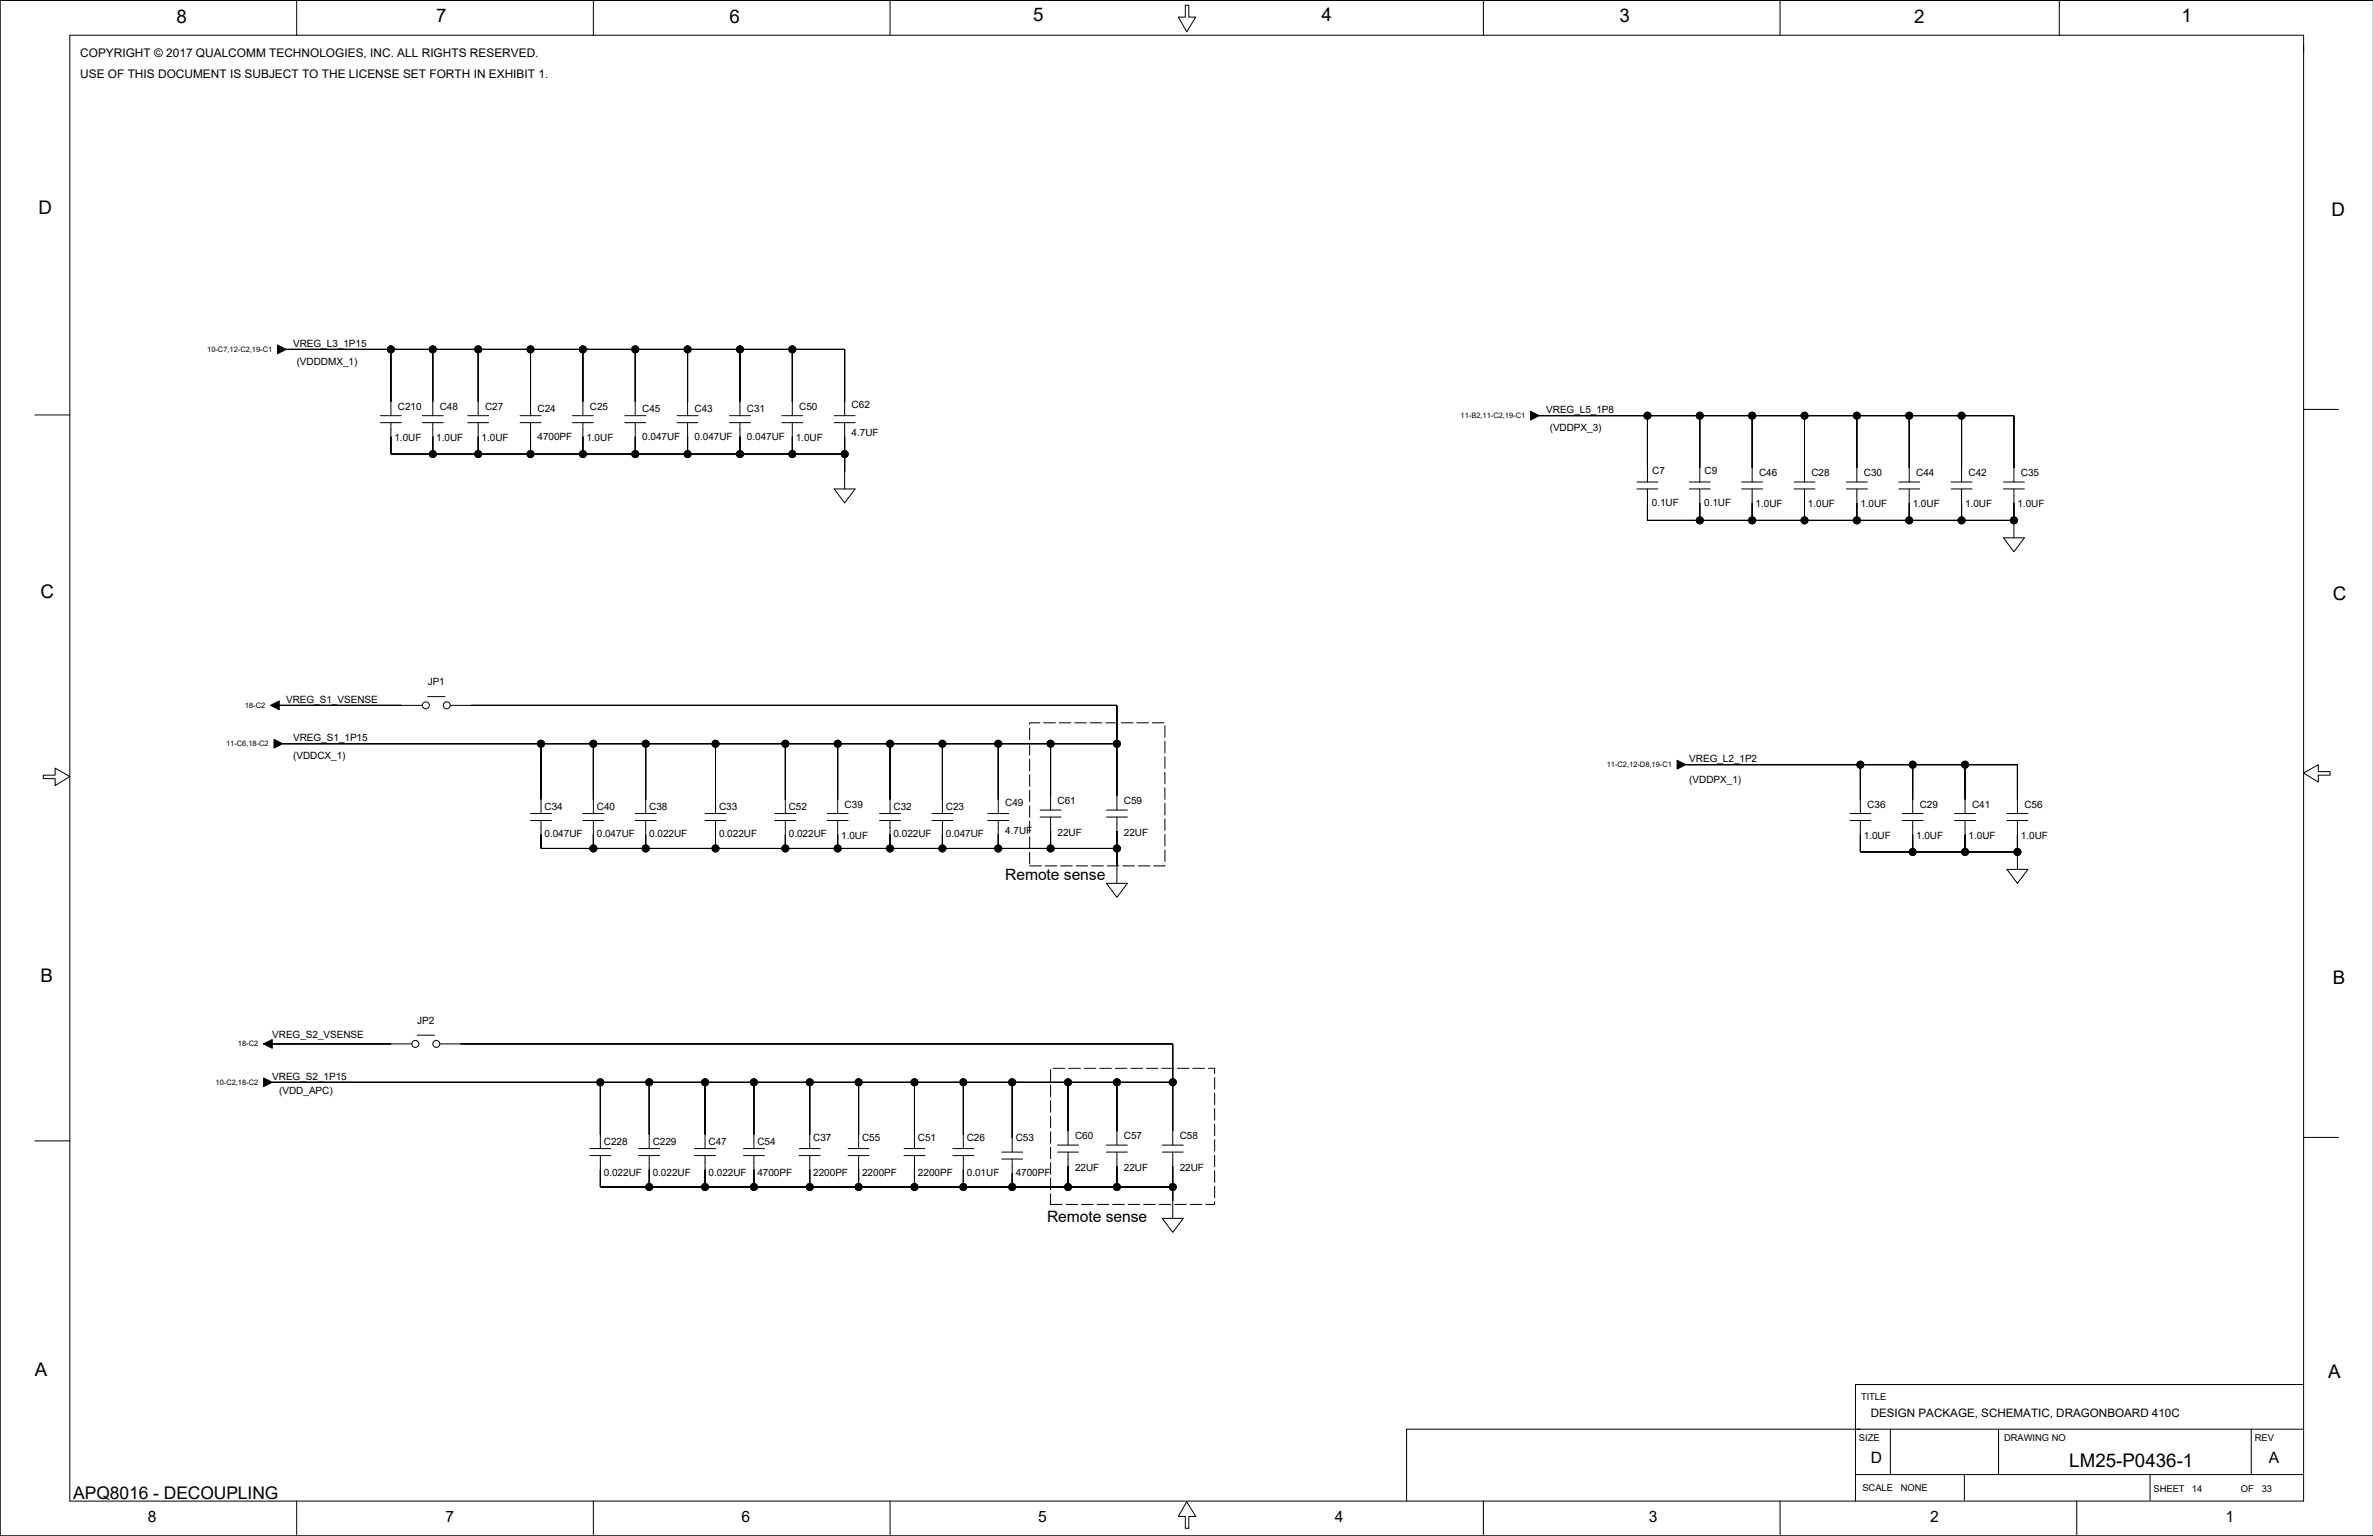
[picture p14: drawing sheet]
<svg xmlns="http://www.w3.org/2000/svg" width="863mm" height="559mm" viewBox="0 0 863 559" stroke-linecap="round" stroke-linejoin="round" font-family="sans-serif">
<defs><g id="words">
<g font-size="6.8">
<text x="64.2" y="8.2">8</text>
<text x="158.7" y="8">7</text>
<text x="265.4" y="8.2">6</text>
<text x="375.8" y="7.5">5</text>
<text x="480.7" y="7.5">4</text>
<text x="589.1" y="8">3</text>
<text x="696.3" y="8.2">2</text>
<text x="793.6" y="8">1</text>
<text x="14" y="77.8">D</text>
<text x="848.2" y="78.6">D</text>
<text x="14.7" y="217.5">C</text>
<text x="848.7" y="218.2">C</text>
<text x="14.7" y="357.1">B</text>
<text x="848.7" y="357.9">B</text>
<text x="12.7" y="500.6">A</text>
<text x="846.9" y="501.4">A</text>
<text x="752.8" y="533.8">LM25-P0436-1</text>
</g>
<text font-size="6.3" x="26.7" y="545.2">APQ8016 - DECOUPLING</text>
<g font-size="5.7">
<text x="365.7" y="320.1">Remote sense</text>
<text x="380.9" y="444.5">Remote sense</text>
<text x="680.6" y="532.1">D</text>
<text x="825.3" y="532.1">A</text>
<text x="53.8" y="553.7">8</text>
<text x="162" y="553.7">7</text>
<text x="269.7" y="553.7">6</text>
<text x="377.6" y="553.7">5</text>
<text x="485.5" y="553.7">4</text>
<text x="599.8" y="553.7">3</text>
<text x="702.1" y="553.7">2</text>
<text x="809.6" y="553.7">1</text>
</g>
<g font-size="4.3">
<text x="29.2" y="20.6">COPYRIGHT © 2017 QUALCOMM TECHNOLOGIES, INC. ALL RIGHTS RESERVED.</text>
<text x="29.2" y="28.4">USE OF THIS DOCUMENT IS SUBJECT TO THE LICENSE SET FORTH IN EXHIBIT 1.</text>
</g>
<text font-size="4.2" x="680.5" y="515.5">DESIGN PACKAGE, SCHEMATIC, DRAGONBOARD 410C</text>
<g font-size="3.6">
<text x="106.7" y="126.1">VREG_L3_1P15</text>
<text x="107.9" y="132.6">(VDDDMX_1)</text>
<text x="144.7" y="149.1">C210</text>
<text x="160" y="149.1">C48</text>
<text x="176.5" y="149.1">C27</text>
<text x="195.5" y="149.8">C24</text>
<text x="214.6" y="149.1">C25</text>
<text x="233.6" y="149.8">C45</text>
<text x="252.7" y="149.8">C43</text>
<text x="271.7" y="149.8">C31</text>
<text x="290.8" y="149.1">C50</text>
<text x="309.8" y="148.5">C62</text>
<text x="562.5" y="150.3">VREG_L5_1P8</text>
<text x="143.5" y="160.5">1.0UF</text>
<text x="158.7" y="160.5">1.0UF</text>
<text x="175.2" y="160.5">1.0UF</text>
<text x="195.5" y="159.9">4700PF</text>
<text x="213.3" y="160.5">1.0UF</text>
<text x="233.6" y="159.9">0.047UF</text>
<text x="252.7" y="159.9">0.047UF</text>
<text x="271.7" y="159.9">0.047UF</text>
<text x="289.5" y="160.5">1.0UF</text>
<text x="309.8" y="158.7">4.7UF</text>
<text x="563.8" y="156.7">(VDDPX_3)</text>
<text x="601" y="172.6">C7</text>
<text x="620.1" y="172.6">C9</text>
<text x="639.9" y="173.2">C46</text>
<text x="659" y="173.2">C28</text>
<text x="678" y="173.2">C30</text>
<text x="697.1" y="173.2">C44</text>
<text x="716.1" y="173.2">C42</text>
<text x="735.2" y="173.2">C35</text>
<text x="600.9" y="184">0.1UF</text>
<text x="619.9" y="184">0.1UF</text>
<text x="638.7" y="184.6">1.0UF</text>
<text x="657.7" y="184.6">1.0UF</text>
<text x="676.8" y="184.6">1.0UF</text>
<text x="695.8" y="184.6">1.0UF</text>
<text x="714.8" y="184.6">1.0UF</text>
<text x="733.9" y="184.6">1.0UF</text>
<text x="155.6" y="249.4">JP1</text>
<text x="104.1" y="255.7">VREG_S1_VSENSE</text>
<text x="106.7" y="269.7">VREG_S1_1P15</text>
<text x="106.7" y="276.1">(VDDCX_1)</text>
<text x="614.5" y="277.2">VREG_L2_1P2</text>
<text x="614.5" y="285">(VDDPX_1)</text>
<text x="307.3" y="293.8">C39</text>
<text x="365.7" y="293.2">C49</text>
<text x="384.7" y="292.5">C61</text>
<text x="408.8" y="292.5">C59</text>
<text x="679.3" y="293.8">C36</text>
<text x="698.3" y="293.8">C29</text>
<text x="717.4" y="293.8">C41</text>
<text x="736.4" y="293.8">C56</text>
<text x="198.1" y="294.5">C34</text>
<text x="217.1" y="294.5">C40</text>
<text x="236.2" y="294.5">C38</text>
<text x="261.6" y="294.5">C33</text>
<text x="287" y="294.5">C52</text>
<text x="325" y="294.5">C32</text>
<text x="344.1" y="294.5">C23</text>
<text x="198.1" y="304.7">0.047UF</text>
<text x="217.1" y="304.7">0.047UF</text>
<text x="236.2" y="304.7">0.022UF</text>
<text x="261.6" y="304.7">0.022UF</text>
<text x="287" y="304.7">0.022UF</text>
<text x="306" y="305.2">1.0UF</text>
<text x="325" y="304.7">0.022UF</text>
<text x="344.1" y="304.7">0.047UF</text>
<text x="365.7" y="303.4">4.7UF</text>
<text x="384.7" y="304">22UF</text>
<text x="408.8" y="304">22UF</text>
<text x="678" y="305.2">1.0UF</text>
<text x="697.1" y="305.2">1.0UF</text>
<text x="716.1" y="305.2">1.0UF</text>
<text x="735.2" y="305.2">1.0UF</text>
<text x="99" y="377.7">VREG_S2_VSENSE</text>
<text x="151.8" y="372.5">JP2</text>
<text x="99" y="392.9">VREG_S2_1P15</text>
<text x="101.6" y="398">(VDD_APC)</text>
<text x="219.7" y="416.4">C228</text>
<text x="237.4" y="416.4">C229</text>
<text x="257.8" y="416.4">C47</text>
<text x="275.5" y="416.4">C54</text>
<text x="295.8" y="415.1">C37</text>
<text x="313.6" y="415.1">C55</text>
<text x="333.9" y="415.1">C51</text>
<text x="351.7" y="415.1">C26</text>
<text x="369.5" y="415.1">C53</text>
<text x="391.1" y="414.4">C60</text>
<text x="408.8" y="414.4">C57</text>
<text x="429.2" y="414.4">C58</text>
<text x="391.1" y="425.9">22UF</text>
<text x="408.8" y="425.9">22UF</text>
<text x="429.2" y="425.9">22UF</text>
<text x="219.7" y="427.8">0.022UF</text>
<text x="237.4" y="427.8">0.022UF</text>
<text x="257.8" y="427.8">0.022UF</text>
<text x="275.5" y="427.8">4700PF</text>
<text x="295.8" y="427.8">2200PF</text>
<text x="313.6" y="427.8">2200PF</text>
<text x="333.9" y="427.8">2200PF</text>
<text x="351.7" y="427.8">0.01UF</text>
<text x="369.5" y="427.8">4700PF</text>
</g>
<g font-size="3.4">
<text x="677" y="509.3">TITLE</text>
<text x="676.2" y="524.3">SIZE</text>
<text x="729.1" y="524.3">DRAWING NO</text>
<text x="820.2" y="524.3">REV</text>
<text x="677.5" y="542.6">SCALE</text>
<text x="691.4" y="542.6">NONE</text>
<text x="783.4" y="542.8">SHEET</text>
<text x="797.4" y="542.8">14</text>
<text x="815.2" y="542.8">OF</text>
<text x="822.8" y="542.8">33</text>
</g>
<g font-size="2.7">
<text x="75.4" y="127.9">10-C7,12-C2,19-C1</text>
<text x="531.4" y="152">11-B2,11-C2,19-C1</text>
<text x="89.1" y="257.4">18-C2</text>
<text x="82.2" y="271.4">11-C6,18-C2</text>
<text x="584.5" y="279">11-C2,12-D8,19-C1</text>
<text x="86.6" y="380.6">18-C2</text>
<text x="78.4" y="394.6">10-C2,18-C2</text>
</g>
</g></defs>
<g fill="none" stroke="#000" stroke-width=".36">
<path d="M25.4 12.8h812.6v533.3h-812.6zM107.9 .1v12.7M215.9 .1v12.7M323.8 .1v12.7M431.2 1.9h1.3v4.3h2.5l-3.3 5.4-3-5.4h2.5zM539.6 .1v12.7M647.6 .1v12.7M749.1 .1v12.7M104.1 127.1h.1M104.1 127.1h203.2v24.1M142.2 127.1v24.1M157.4 127.1v24.1"/>
<path d="M174 127.1v24.1M193 127.1v24.1M212 127.1v24.1M231.1 127.1v24.1M250.1 127.1v24.1M269.2 127.1v24.1M288.2 127.1v24.1M12.7 151h12.7M138.4 153.8h7.6M138.4 151.2h7.6M142.2 153.8v11.4h165.1M153.6 153.8h7.7"/>
<path d="M153.6 151.2h7.7M157.4 153.8v11.4M170.1 153.8h7.7M170.1 151.2h7.7M174 153.8v11.4M189.2 153.8h7.6M189.2 151.2h7.6M193 153.8v11.4M208.2 153.8h7.7M208.2 151.2h7.7M212 153.8v11.4M227.3 153.8h7.6"/>
<path d="M227.3 151.2h7.6M231.1 153.8v11.4M246.3 153.8h7.6M246.3 151.2h7.6M250.1 153.8v11.4M265.4 153.8h7.6M265.4 151.2h7.6M269.2 153.8v11.4M284.4 153.8h7.6M284.4 151.2h7.6M288.2 153.8v11.4M303.5 153.8h7.6"/>
<path d="M303.5 151.2h7.6M307.3 153.8v24.1M559.9 151.2h172.7v24.1M559.9 151.2h.1M599.3 151.2v24.1M618.3 151.2v24.1M637.4 151.2v24.1M656.4 151.2v24.1M675.5 151.2v24.1M694.5 151.2v24.1M713.6 151.2v24.1M838 148.9h12.7"/>
<path d="M303.5 177.9h7.6l-3.8 5.1zM595.5 177.9h7.6M595.5 175.3h7.6M599.3 177.9v11.4h133.3M614.5 177.9h7.7M614.5 175.3h7.7M618.3 177.9v11.4M633.6 177.9h7.6M633.6 175.3h7.6M637.4 177.9v11.4M652.6 177.9h7.6M652.6 175.3h7.6"/>
<path d="M656.4 177.9v11.4M671.7 177.9h7.6M671.7 175.3h7.6M675.5 177.9v11.4M690.7 177.9h7.6M690.7 175.3h7.6M694.5 177.9v11.4M709.8 177.9h7.6M709.8 175.3h7.6M713.6 177.9v11.4M728.8 177.9h7.6M728.8 175.3h7.6"/>
<path d="M732.6 177.9v17.8M728.8 195.7h7.6l-3.8 5zM732.6 189.3h.1M101.6 256.6h.1M101.6 256.6h52M155.5 253.4h6.4M163.8 256.6h242.5v38.1M102.8 270.6h.1M102.8 270.6h303.5M196.8 270.6v25.4M215.9 270.6v25.4M234.9 270.6v25.4"/>
<path d="M260.3 270.6v25.4M285.7 270.6v25.4M304.7 270.6v25.4M323.8 270.6v25.4M342.8 270.6v25.4M363.1 270.6v25.4M382.2 270.6v24.1M613.3 278.2h120.6v17.8M613.3 278.2h.1M676.8 278.2v17.8M695.8 278.2v17.8M714.8 278.2v17.8"/>
<path d="M15.7 282h4.4v-2.5l5.3 3-5.3 3.3v-2.5h-4.4zM193 298.5h7.6M193 296h7.6M196.8 298.5v10.2h209.5M212 298.5h7.7M212 296h7.7M215.9 298.5v10.2M231.1 298.5h7.6M231.1 296h7.6M234.9 298.5v10.2M256.5 298.5h7.6M256.5 296h7.6"/>
<path d="M260.3 298.5v10.2M281.9 298.5h7.6M281.9 296h7.6M285.7 298.5v10.2M300.9 298.5h7.6M300.9 296h7.6M304.7 298.5v10.2M320 298.5h7.6M320 296h7.6M323.8 298.5v10.2M339 298.5h7.6M339 296h7.6"/>
<path d="M342.8 298.5v10.2M359.3 298.5h7.6M359.3 296h7.6M363.1 298.5v10.2M378.4 297.2h7.6M378.4 294.7h7.6M382.2 297.2v11.5M402.5 297.2h7.6M402.5 294.7h7.6M406.3 297.2v24.2M672.9 298.5h7.7M672.9 296h7.7"/>
<path d="M676.8 298.5v11.4h57.1M692 298.5h7.6M692 296h7.6M695.8 298.5v11.4M711 298.5h7.7M711 296h7.7M714.8 298.5v11.4M730.1 298.5h7.6M730.1 296h7.6M733.9 298.5v17.8M838 281.2l5.3-3v2.5h4.4v1.3h-4.4v2.5zM730.1 316.3h7.6l-3.8 5.1z"/>
<path d="M733.9 309.9h.1M402.5 321.4h7.6l-3.8 5zM99 379.8h.1M99 379.8h50.8M151.7 376.6h6.4M160 379.8h266.6v36.8M99 393.7h.1M99 393.7h327.6M218.4 393.7v24.2M236.2 393.7v24.2M256.5 393.7v24.2M274.3 393.7v24.2"/>
<path d="M294.6 393.7v24.2M312.3 393.7v24.2M332.7 393.7v24.2M350.4 393.7v24.2M368.2 393.7v25.4M388.5 393.7v22.9M406.3 393.7v22.9M12.7 415.1h12.7M214.6 417.9h7.6M232.4 417.9h7.6M252.7 417.9h7.6M270.4 417.9h7.7"/>
<path d="M290.8 417.9h7.6M308.5 417.9h7.7M328.9 417.9h7.6M346.6 417.9h7.6M364.4 419.1h7.6M384.7 419.1h7.6M384.7 416.6h7.6M388.5 419.1v12.7M402.5 419.1h7.6M402.5 416.6h7.6M406.3 419.1v12.7M422.8 419.1h7.6"/>
<path d="M422.8 416.6h7.6M426.6 419.1v24.2M838 413.8h12.7M214.6 420.4h7.6M218.4 420.4v11.4h208.2M232.4 420.4h7.6M236.2 420.4v11.4M252.7 420.4h7.6M256.5 420.4v11.4M270.4 420.4h7.7M274.3 420.4v11.4M290.8 420.4h7.6"/>
<path d="M294.6 420.4v11.4M308.5 420.4h7.7M312.3 420.4v11.4M328.9 420.4h7.6M332.7 420.4v11.4M346.6 420.4h7.6M350.4 420.4v11.4M364.4 421.7h7.6M368.2 421.7v10.1M422.8 443.3h7.6l-3.8 5zM687.7 519.9v16.6M727 519.9v16.6"/>
<path d="M819 519.9v16.6M838 503.7h-163v42.4M838 519.9h-326.3v26.2M675 536.5h163M714.6 536.5v9.3M782.1 536.5v9.3M107.9 546.1v12.2M215.9 546.1v12.2M298.4 558.8h.1M323.8 546.1v12.2M355.5 558.8h.1M431.7 546.4l3.3 5.3h-2.5v4.3h-1.3v-4.3h-2.5z"/>
<path d="M444.4 558.8h.1M539.6 546.1v12.2M539.6 558.8h.1M647.6 546.1v12.2M755.5 546.1v12.2M863.3 558.8h-863.3v-558.7h863.3h-863.3v558.7"/>
<circle cx="142.2" cy="127.1" r="1.27"/>
<circle cx="157.4" cy="127.1" r="1.27"/>
<circle cx="174" cy="127.1" r="1.27"/>
<circle cx="193" cy="127.1" r="1.27"/>
<circle cx="212" cy="127.1" r="1.27"/>
<circle cx="231.1" cy="127.1" r="1.27"/>
<circle cx="250.1" cy="127.1" r="1.27"/>
<circle cx="269.2" cy="127.1" r="1.27"/>
<circle cx="288.2" cy="127.1" r="1.27"/>
<circle cx="599.3" cy="151.2" r="1.27"/>
<circle cx="618.3" cy="151.2" r="1.27"/>
<circle cx="637.4" cy="151.2" r="1.27"/>
<circle cx="656.4" cy="151.2" r="1.27"/>
<circle cx="675.5" cy="151.2" r="1.27"/>
<circle cx="694.5" cy="151.2" r="1.27"/>
<circle cx="713.6" cy="151.2" r="1.27"/>
<circle cx="157.4" cy="165.2" r="1.27"/>
<circle cx="174" cy="165.2" r="1.27"/>
<circle cx="193" cy="165.2" r="1.27"/>
<circle cx="212" cy="165.2" r="1.27"/>
<circle cx="231.1" cy="165.2" r="1.27"/>
<circle cx="250.1" cy="165.2" r="1.27"/>
<circle cx="269.2" cy="165.2" r="1.27"/>
<circle cx="288.2" cy="165.2" r="1.27"/>
<circle cx="307.3" cy="165.2" r="1.27"/>
<circle cx="618.3" cy="189.3" r="1.27"/>
<circle cx="637.4" cy="189.3" r="1.27"/>
<circle cx="656.4" cy="189.3" r="1.27"/>
<circle cx="675.5" cy="189.3" r="1.27"/>
<circle cx="694.5" cy="189.3" r="1.27"/>
<circle cx="713.6" cy="189.3" r="1.27"/>
<circle cx="732.6" cy="189.3" r="1.27"/>
<circle cx="154.9" cy="256.6" r="1.27"/>
<circle cx="162.5" cy="256.6" r="1.27"/>
<circle cx="196.8" cy="270.6" r="1.27"/>
<circle cx="215.9" cy="270.6" r="1.27"/>
<circle cx="234.9" cy="270.6" r="1.27"/>
<circle cx="260.3" cy="270.6" r="1.27"/>
<circle cx="285.7" cy="270.6" r="1.27"/>
<circle cx="304.7" cy="270.6" r="1.27"/>
<circle cx="323.8" cy="270.6" r="1.27"/>
<circle cx="342.8" cy="270.6" r="1.27"/>
<circle cx="363.1" cy="270.6" r="1.27"/>
<circle cx="382.2" cy="270.6" r="1.27"/>
<circle cx="406.3" cy="270.6" r="1.27"/>
<circle cx="676.8" cy="278.2" r="1.27"/>
<circle cx="695.8" cy="278.2" r="1.27"/>
<circle cx="714.8" cy="278.2" r="1.27"/>
<circle cx="215.9" cy="308.7" r="1.27"/>
<circle cx="234.9" cy="308.7" r="1.27"/>
<circle cx="260.3" cy="308.7" r="1.27"/>
<circle cx="285.7" cy="308.7" r="1.27"/>
<circle cx="304.7" cy="308.7" r="1.27"/>
<circle cx="323.8" cy="308.7" r="1.27"/>
<circle cx="342.8" cy="308.7" r="1.27"/>
<circle cx="363.1" cy="308.7" r="1.27"/>
<circle cx="382.2" cy="308.7" r="1.27"/>
<circle cx="406.3" cy="308.7" r="1.27"/>
<circle cx="695.8" cy="309.9" r="1.27"/>
<circle cx="714.8" cy="309.9" r="1.27"/>
<circle cx="733.9" cy="309.9" r="1.27"/>
<circle cx="151.1" cy="379.8" r="1.27"/>
<circle cx="158.7" cy="379.8" r="1.27"/>
<circle cx="218.4" cy="393.7" r="1.27"/>
<circle cx="236.2" cy="393.7" r="1.27"/>
<circle cx="256.5" cy="393.7" r="1.27"/>
<circle cx="274.3" cy="393.7" r="1.27"/>
<circle cx="294.6" cy="393.7" r="1.27"/>
<circle cx="312.3" cy="393.7" r="1.27"/>
<circle cx="332.7" cy="393.7" r="1.27"/>
<circle cx="350.4" cy="393.7" r="1.27"/>
<circle cx="368.2" cy="393.7" r="1.27"/>
<circle cx="388.5" cy="393.7" r="1.27"/>
<circle cx="406.3" cy="393.7" r="1.27"/>
<circle cx="426.6" cy="393.7" r="1.27"/>
<circle cx="236.2" cy="431.8" r="1.27"/>
<circle cx="256.5" cy="431.8" r="1.27"/>
<circle cx="274.3" cy="431.8" r="1.27"/>
<circle cx="294.6" cy="431.8" r="1.27"/>
<circle cx="312.3" cy="431.8" r="1.27"/>
<circle cx="332.7" cy="431.8" r="1.27"/>
<circle cx="350.4" cy="431.8" r="1.27"/>
<circle cx="368.2" cy="431.8" r="1.27"/>
<circle cx="388.5" cy="431.8" r="1.27"/>
<circle cx="406.3" cy="431.8" r="1.27"/>
<circle cx="426.6" cy="431.8" r="1.27"/>
</g>
<g fill="#000" stroke="#000" stroke-width=".36">
<path d="M100.9 125.5l3.2 1.6-3.2 1.6z" fill-rule="evenodd"/>
<path d="M142.2 127.1v19z" fill-rule="evenodd"/>
<path d="M104.1 127.1h38.1z" fill-rule="evenodd"/>
<path d="M157.4 127.1v19z" fill-rule="evenodd"/>
<path d="M142.2 127.1h15.2z" fill-rule="evenodd"/>
<path d="M157.4 127.1h16.6z" fill-rule="evenodd"/>
<path d="M174 127.1v19z" fill-rule="evenodd"/>
<path d="M193 127.1v19z" fill-rule="evenodd"/>
<path d="M174 127.1h19z" fill-rule="evenodd"/>
<path d="M212 127.1v19z" fill-rule="evenodd"/>
<path d="M193 127.1h19z" fill-rule="evenodd"/>
<path d="M231.1 127.1v19z" fill-rule="evenodd"/>
<path d="M212 127.1h19.1z" fill-rule="evenodd"/>
<path d="M250.1 127.1v19z" fill-rule="evenodd"/>
<path d="M231.1 127.1h19z" fill-rule="evenodd"/>
<path d="M269.2 127.1v19z" fill-rule="evenodd"/>
<path d="M250.1 127.1h19.1z" fill-rule="evenodd"/>
<path d="M288.2 127.1v19z" fill-rule="evenodd"/>
<path d="M269.2 127.1h19z" fill-rule="evenodd"/>
<path d="M307.3 127.1v19z" fill-rule="evenodd"/>
<path d="M288.2 127.1h19.1z" fill-rule="evenodd"/>
<path d="M142.2 158.8v6.4z" fill-rule="evenodd"/>
<path d="M157.4 158.8v6.4z" fill-rule="evenodd"/>
<path d="M174 158.8v6.4z" fill-rule="evenodd"/>
<path d="M193 158.8v6.4z" fill-rule="evenodd"/>
<path d="M212 158.8v6.4z" fill-rule="evenodd"/>
<path d="M231.1 158.8v6.4z" fill-rule="evenodd"/>
<path d="M250.1 158.8v6.4z" fill-rule="evenodd"/>
<path d="M269.2 158.8v6.4z" fill-rule="evenodd"/>
<path d="M288.2 158.8v6.4z" fill-rule="evenodd"/>
<path d="M307.3 158.8v6.4z" fill-rule="evenodd"/>
<path d="M556.8 149.6l3.1 1.6-3.1 1.6z" fill-rule="evenodd"/>
<path d="M559.9 151.2h39.4z" fill-rule="evenodd"/>
<path d="M599.3 151.2v19.1z" fill-rule="evenodd"/>
<path d="M618.3 151.2v19.1z" fill-rule="evenodd"/>
<path d="M599.3 151.2h19z" fill-rule="evenodd"/>
<path d="M618.3 151.2h19.1z" fill-rule="evenodd"/>
<path d="M637.4 151.2v19.1z" fill-rule="evenodd"/>
<path d="M656.4 151.2v19.1z" fill-rule="evenodd"/>
<path d="M637.4 151.2h19z" fill-rule="evenodd"/>
<path d="M675.5 151.2v19.1z" fill-rule="evenodd"/>
<path d="M656.4 151.2h19.1z" fill-rule="evenodd"/>
<path d="M694.5 151.2v19.1z" fill-rule="evenodd"/>
<path d="M675.5 151.2h19z" fill-rule="evenodd"/>
<path d="M694.5 151.2h19.1z" fill-rule="evenodd"/>
<path d="M713.6 151.2v19.1z" fill-rule="evenodd"/>
<path d="M713.6 151.2h19z" fill-rule="evenodd"/>
<path d="M732.6 151.2v19.1z" fill-rule="evenodd"/>
<path d="M142.2 165.2h15.2z" fill-rule="evenodd"/>
<path d="M157.4 165.2h16.6z" fill-rule="evenodd"/>
<path d="M174 165.2h19z" fill-rule="evenodd"/>
<path d="M193 165.2h19z" fill-rule="evenodd"/>
<path d="M212 165.2h19.1z" fill-rule="evenodd"/>
<path d="M231.1 165.2h19z" fill-rule="evenodd"/>
<path d="M250.1 165.2h19.1z" fill-rule="evenodd"/>
<path d="M269.2 165.2h19z" fill-rule="evenodd"/>
<path d="M307.3 165.2v6.3z" fill-rule="evenodd"/>
<path d="M288.2 165.2h19.1z" fill-rule="evenodd"/>
<path d="M599.3 183v6.3z" fill-rule="evenodd"/>
<path d="M599.3 189.3h19z" fill-rule="evenodd"/>
<path d="M618.3 183v6.3z" fill-rule="evenodd"/>
<path d="M618.3 189.3h19.1z" fill-rule="evenodd"/>
<path d="M637.4 183v6.3z" fill-rule="evenodd"/>
<path d="M637.4 189.3h19z" fill-rule="evenodd"/>
<path d="M656.4 183v6.3z" fill-rule="evenodd"/>
<path d="M656.4 189.3h19.1z" fill-rule="evenodd"/>
<path d="M675.5 183v6.3z" fill-rule="evenodd"/>
<path d="M675.5 189.3h19z" fill-rule="evenodd"/>
<path d="M694.5 183v6.3z" fill-rule="evenodd"/>
<path d="M713.6 183v6.3z" fill-rule="evenodd"/>
<path d="M694.5 189.3h19.1z" fill-rule="evenodd"/>
<path d="M732.6 183v6.3z" fill-rule="evenodd"/>
<path d="M713.6 189.3h19z" fill-rule="evenodd"/>
<path d="M98.4 256.6l3.2-1.6v3.2z" fill-rule="evenodd"/>
<path d="M101.6 256.6h44.4z" fill-rule="evenodd"/>
<path d="M171.4 256.6h234.9z" fill-rule="evenodd"/>
<path d="M406.3 256.6v14z" fill-rule="evenodd"/>
<path d="M99.7 269l3.1 1.6-3.1 1.6z" fill-rule="evenodd"/>
<path d="M196.8 270.6v20.3z" fill-rule="evenodd"/>
<path d="M102.8 270.6h94z" fill-rule="evenodd"/>
<path d="M215.9 270.6v20.3z" fill-rule="evenodd"/>
<path d="M196.8 270.6h19.1z" fill-rule="evenodd"/>
<path d="M215.9 270.6h19z" fill-rule="evenodd"/>
<path d="M234.9 270.6v20.3z" fill-rule="evenodd"/>
<path d="M260.3 270.6v20.3z" fill-rule="evenodd"/>
<path d="M234.9 270.6h25.4z" fill-rule="evenodd"/>
<path d="M260.3 270.6h25.4z" fill-rule="evenodd"/>
<path d="M285.7 270.6v20.3z" fill-rule="evenodd"/>
<path d="M304.7 270.6v20.3z" fill-rule="evenodd"/>
<path d="M285.7 270.6h19z" fill-rule="evenodd"/>
<path d="M323.8 270.6v20.3z" fill-rule="evenodd"/>
<path d="M304.7 270.6h19.1z" fill-rule="evenodd"/>
<path d="M342.8 270.6v20.3z" fill-rule="evenodd"/>
<path d="M323.8 270.6h19z" fill-rule="evenodd"/>
<path d="M363.1 270.6v20.3z" fill-rule="evenodd"/>
<path d="M342.8 270.6h20.3z" fill-rule="evenodd"/>
<path d="M382.2 270.6v19z" fill-rule="evenodd"/>
<path d="M363.1 270.6h19.1z" fill-rule="evenodd"/>
<path d="M406.3 270.6v19z" fill-rule="evenodd"/>
<path d="M382.2 270.6h24.1z" fill-rule="evenodd"/>
<path d="M610.1 276.6l3.2 1.6-3.2 1.6z" fill-rule="evenodd"/>
<path d="M613.3 278.2h63.5z" fill-rule="evenodd"/>
<path d="M676.8 278.2v12.7z" fill-rule="evenodd"/>
<path d="M676.8 278.2h19z" fill-rule="evenodd"/>
<path d="M695.8 278.2v12.7z" fill-rule="evenodd"/>
<path d="M695.8 278.2h19z" fill-rule="evenodd"/>
<path d="M714.8 278.2v12.7z" fill-rule="evenodd"/>
<path d="M733.9 278.2v12.7z" fill-rule="evenodd"/>
<path d="M714.8 278.2h19.1z" fill-rule="evenodd"/>
<path d="M196.8 303.6v5.1z" fill-rule="evenodd"/>
<path d="M215.9 303.6v5.1z" fill-rule="evenodd"/>
<path d="M196.8 308.7h19.1z" fill-rule="evenodd"/>
<path d="M234.9 303.6v5.1z" fill-rule="evenodd"/>
<path d="M215.9 308.7h19z" fill-rule="evenodd"/>
<path d="M234.9 308.7h25.4z" fill-rule="evenodd"/>
<path d="M260.3 303.6v5.1z" fill-rule="evenodd"/>
<path d="M260.3 308.7h25.4z" fill-rule="evenodd"/>
<path d="M285.7 303.6v5.1z" fill-rule="evenodd"/>
<path d="M285.7 308.7h19z" fill-rule="evenodd"/>
<path d="M304.7 303.6v5.1z" fill-rule="evenodd"/>
<path d="M304.7 308.7h19.1z" fill-rule="evenodd"/>
<path d="M323.8 303.6v5.1z" fill-rule="evenodd"/>
<path d="M323.8 308.7h19z" fill-rule="evenodd"/>
<path d="M342.8 303.6v5.1z" fill-rule="evenodd"/>
<path d="M363.1 303.6v5.1z" fill-rule="evenodd"/>
<path d="M342.8 308.7h20.3z" fill-rule="evenodd"/>
<path d="M363.1 308.7h19.1z" fill-rule="evenodd"/>
<path d="M382.2 302.3v6.4z" fill-rule="evenodd"/>
<path d="M382.2 308.7h24.1z" fill-rule="evenodd"/>
<path d="M406.3 308.7v6.3z" fill-rule="evenodd"/>
<path d="M406.3 302.3v6.4z" fill-rule="evenodd"/>
<path d="M676.8 303.6v6.3z" fill-rule="evenodd"/>
<path d="M676.8 309.9h19z" fill-rule="evenodd"/>
<path d="M695.8 303.6v6.3z" fill-rule="evenodd"/>
<path d="M714.8 303.6v6.3z" fill-rule="evenodd"/>
<path d="M695.8 309.9h19z" fill-rule="evenodd"/>
<path d="M733.9 303.6v6.3z" fill-rule="evenodd"/>
<path d="M714.8 309.9h19.1z" fill-rule="evenodd"/>
<path d="M95.9 379.8l3.1-1.6v3.2z" fill-rule="evenodd"/>
<path d="M99 379.8h43.2z" fill-rule="evenodd"/>
<path d="M167.6 379.8h259z" fill-rule="evenodd"/>
<path d="M426.6 379.8v13.9z" fill-rule="evenodd"/>
<path d="M95.9 392.1l3.1 1.6-3.1 1.6z" fill-rule="evenodd"/>
<path d="M218.4 393.7v19.1z" fill-rule="evenodd"/>
<path d="M99 393.7h119.4z" fill-rule="evenodd"/>
<path d="M236.2 393.7v19.1z" fill-rule="evenodd"/>
<path d="M218.4 393.7h17.8z" fill-rule="evenodd"/>
<path d="M256.5 393.7v19.1z" fill-rule="evenodd"/>
<path d="M236.2 393.7h20.3z" fill-rule="evenodd"/>
<path d="M274.3 393.7v19.1z" fill-rule="evenodd"/>
<path d="M256.5 393.7h17.8z" fill-rule="evenodd"/>
<path d="M294.6 393.7v19.1z" fill-rule="evenodd"/>
<path d="M274.3 393.7h20.3z" fill-rule="evenodd"/>
<path d="M312.3 393.7v19.1z" fill-rule="evenodd"/>
<path d="M294.6 393.7h17.7z" fill-rule="evenodd"/>
<path d="M332.7 393.7v19.1z" fill-rule="evenodd"/>
<path d="M312.3 393.7h20.4z" fill-rule="evenodd"/>
<path d="M350.4 393.7v19.1z" fill-rule="evenodd"/>
<path d="M332.7 393.7h17.7z" fill-rule="evenodd"/>
<path d="M368.2 393.7v20.4z" fill-rule="evenodd"/>
<path d="M350.4 393.7h17.8z" fill-rule="evenodd"/>
<path d="M388.5 393.7v17.8z" fill-rule="evenodd"/>
<path d="M368.2 393.7h20.3z" fill-rule="evenodd"/>
<path d="M406.3 393.7v17.8z" fill-rule="evenodd"/>
<path d="M388.5 393.7h17.8z" fill-rule="evenodd"/>
<path d="M406.3 393.7h20.3z" fill-rule="evenodd"/>
<path d="M426.6 393.7v17.8z" fill-rule="evenodd"/>
<path d="M218.4 425.5v6.3z" fill-rule="evenodd"/>
<path d="M218.4 431.8h17.8z" fill-rule="evenodd"/>
<path d="M236.2 425.5v6.3z" fill-rule="evenodd"/>
<path d="M256.5 425.5v6.3z" fill-rule="evenodd"/>
<path d="M236.2 431.8h20.3z" fill-rule="evenodd"/>
<path d="M256.5 431.8h17.8z" fill-rule="evenodd"/>
<path d="M274.3 425.5v6.3z" fill-rule="evenodd"/>
<path d="M294.6 425.5v6.3z" fill-rule="evenodd"/>
<path d="M274.3 431.8h20.3z" fill-rule="evenodd"/>
<path d="M312.3 425.5v6.3z" fill-rule="evenodd"/>
<path d="M294.6 431.8h17.7z" fill-rule="evenodd"/>
<path d="M332.7 425.5v6.3z" fill-rule="evenodd"/>
<path d="M312.3 431.8h20.4z" fill-rule="evenodd"/>
<path d="M350.4 425.5v6.3z" fill-rule="evenodd"/>
<path d="M332.7 431.8h17.7z" fill-rule="evenodd"/>
<path d="M368.2 426.7v5.1z" fill-rule="evenodd"/>
<path d="M350.4 431.8h17.8z" fill-rule="evenodd"/>
<path d="M388.5 424.2v7.6z" fill-rule="evenodd"/>
<path d="M368.2 431.8h20.3z" fill-rule="evenodd"/>
<path d="M406.3 424.2v7.6z" fill-rule="evenodd"/>
<path d="M388.5 431.8h17.8z" fill-rule="evenodd"/>
<path d="M426.6 424.2v7.6z" fill-rule="evenodd"/>
<path d="M426.6 431.8v5.1z" fill-rule="evenodd"/>
<path d="M406.3 431.8h20.3z" fill-rule="evenodd"/>
<circle cx="142.2" cy="127.1" r="1.27"/>
<circle cx="157.4" cy="127.1" r="1.27"/>
<circle cx="174" cy="127.1" r="1.27"/>
<circle cx="193" cy="127.1" r="1.27"/>
<circle cx="212" cy="127.1" r="1.27"/>
<circle cx="231.1" cy="127.1" r="1.27"/>
<circle cx="250.1" cy="127.1" r="1.27"/>
<circle cx="269.2" cy="127.1" r="1.27"/>
<circle cx="288.2" cy="127.1" r="1.27"/>
<circle cx="599.3" cy="151.2" r="1.27"/>
<circle cx="618.3" cy="151.2" r="1.27"/>
<circle cx="637.4" cy="151.2" r="1.27"/>
<circle cx="656.4" cy="151.2" r="1.27"/>
<circle cx="675.5" cy="151.2" r="1.27"/>
<circle cx="694.5" cy="151.2" r="1.27"/>
<circle cx="713.6" cy="151.2" r="1.27"/>
<circle cx="157.4" cy="165.2" r="1.27"/>
<circle cx="174" cy="165.2" r="1.27"/>
<circle cx="193" cy="165.2" r="1.27"/>
<circle cx="212" cy="165.2" r="1.27"/>
<circle cx="231.1" cy="165.2" r="1.27"/>
<circle cx="250.1" cy="165.2" r="1.27"/>
<circle cx="269.2" cy="165.2" r="1.27"/>
<circle cx="288.2" cy="165.2" r="1.27"/>
<circle cx="307.3" cy="165.2" r="1.27"/>
<circle cx="618.3" cy="189.3" r="1.27"/>
<circle cx="637.4" cy="189.3" r="1.27"/>
<circle cx="656.4" cy="189.3" r="1.27"/>
<circle cx="675.5" cy="189.3" r="1.27"/>
<circle cx="694.5" cy="189.3" r="1.27"/>
<circle cx="713.6" cy="189.3" r="1.27"/>
<circle cx="732.6" cy="189.3" r="1.27"/>
<circle cx="196.8" cy="270.6" r="1.27"/>
<circle cx="215.9" cy="270.6" r="1.27"/>
<circle cx="234.9" cy="270.6" r="1.27"/>
<circle cx="260.3" cy="270.6" r="1.27"/>
<circle cx="285.7" cy="270.6" r="1.27"/>
<circle cx="304.7" cy="270.6" r="1.27"/>
<circle cx="323.8" cy="270.6" r="1.27"/>
<circle cx="342.8" cy="270.6" r="1.27"/>
<circle cx="363.1" cy="270.6" r="1.27"/>
<circle cx="382.2" cy="270.6" r="1.27"/>
<circle cx="406.3" cy="270.6" r="1.27"/>
<circle cx="676.8" cy="278.2" r="1.27"/>
<circle cx="695.8" cy="278.2" r="1.27"/>
<circle cx="714.8" cy="278.2" r="1.27"/>
<circle cx="215.9" cy="308.7" r="1.27"/>
<circle cx="234.9" cy="308.7" r="1.27"/>
<circle cx="260.3" cy="308.7" r="1.27"/>
<circle cx="285.7" cy="308.7" r="1.27"/>
<circle cx="304.7" cy="308.7" r="1.27"/>
<circle cx="323.8" cy="308.7" r="1.27"/>
<circle cx="342.8" cy="308.7" r="1.27"/>
<circle cx="363.1" cy="308.7" r="1.27"/>
<circle cx="382.2" cy="308.7" r="1.27"/>
<circle cx="406.3" cy="308.7" r="1.27"/>
<circle cx="695.8" cy="309.9" r="1.27"/>
<circle cx="714.8" cy="309.9" r="1.27"/>
<circle cx="733.9" cy="309.9" r="1.27"/>
<circle cx="218.4" cy="393.7" r="1.27"/>
<circle cx="236.2" cy="393.7" r="1.27"/>
<circle cx="256.5" cy="393.7" r="1.27"/>
<circle cx="274.3" cy="393.7" r="1.27"/>
<circle cx="294.6" cy="393.7" r="1.27"/>
<circle cx="312.3" cy="393.7" r="1.27"/>
<circle cx="332.7" cy="393.7" r="1.27"/>
<circle cx="350.4" cy="393.7" r="1.27"/>
<circle cx="368.2" cy="393.7" r="1.27"/>
<circle cx="388.5" cy="393.7" r="1.27"/>
<circle cx="406.3" cy="393.7" r="1.27"/>
<circle cx="426.6" cy="393.7" r="1.27"/>
<circle cx="236.2" cy="431.8" r="1.27"/>
<circle cx="256.5" cy="431.8" r="1.27"/>
<circle cx="274.3" cy="431.8" r="1.27"/>
<circle cx="294.6" cy="431.8" r="1.27"/>
<circle cx="312.3" cy="431.8" r="1.27"/>
<circle cx="332.7" cy="431.8" r="1.27"/>
<circle cx="350.4" cy="431.8" r="1.27"/>
<circle cx="368.2" cy="431.8" r="1.27"/>
<circle cx="388.5" cy="431.8" r="1.27"/>
<circle cx="406.3" cy="431.8" r="1.27"/>
<circle cx="426.6" cy="431.8" r="1.27"/>
</g>
<path d="M374.6 263h49.2v52h-49.2zM382.2 388.7h59.7v49.5h-59.7z" fill="none" stroke="#000" stroke-width=".36" stroke-dasharray="4.2 1.4"/>
<use href="#words"/>
</svg>
